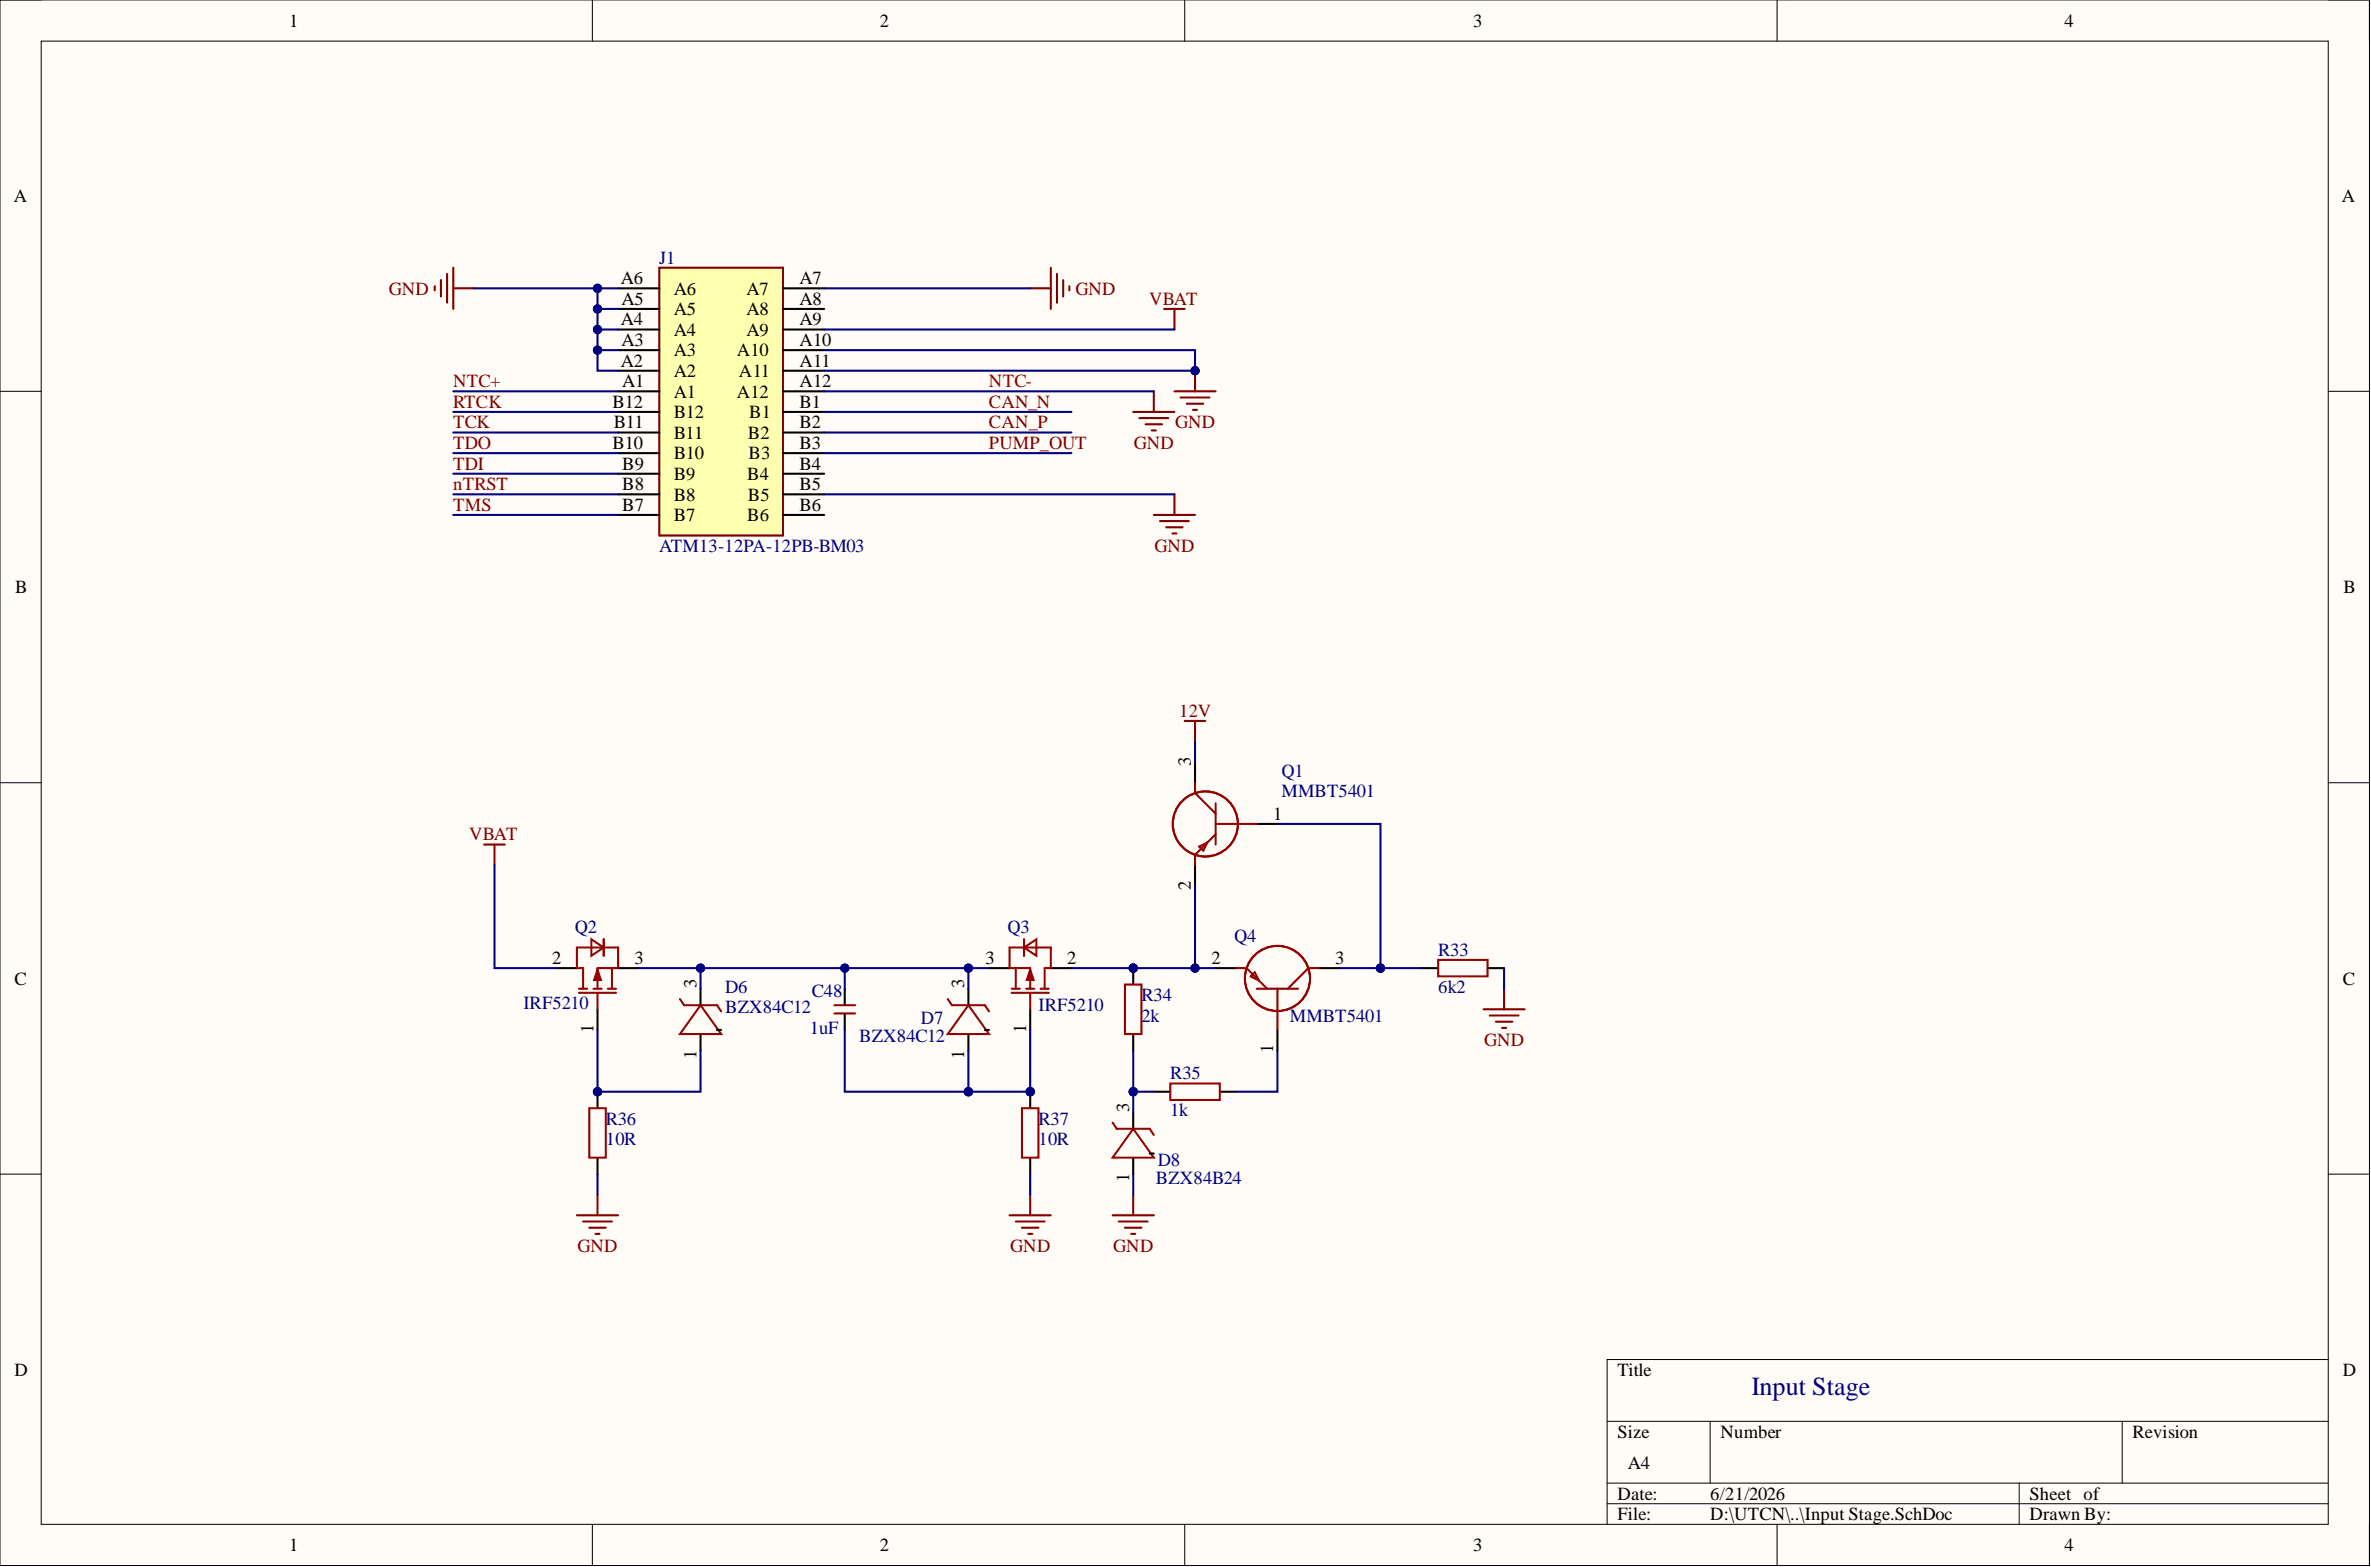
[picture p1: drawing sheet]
<svg xmlns="http://www.w3.org/2000/svg" width="292mm" height="193mm" viewBox="0 0 292 193" stroke-linecap="round" stroke-linejoin="round" font-family="sans-serif">
<defs><g id="words">
<text font-size="3.2" fill="#000080" x="215.8" y="171.8">Input Stage</text>
<g font-size="2.3">
<text x="35.6" y="3.3">1</text>
<text x="108.4" y="3.3">2</text>
<text x="181.5" y="3.3">3</text>
<text x="254.3" y="3.3">4</text>
<text x="1.7" y="24.9">A</text>
<text x="288.5" y="24.9">A</text>
<text x="76.5" y="35">A6</text>
<text x="98.5" y="35">A7</text>
<text x="76.5" y="40.1">A4</text>
<text x="76.6" y="37.5">A5</text>
<text x="83" y="41.3">A4</text>
<text x="83" y="38.8">A5</text>
<text x="83" y="36.3">A6</text>
<text x="92" y="36.3">A7</text>
<text x="92" y="38.8">A8</text>
<text x="92" y="41.3">A9</text>
<text x="98.5" y="37.5">A8</text>
<text x="98.5" y="40.1">A9</text>
<text x="76.5" y="45.1">A2</text>
<text x="76.6" y="42.6">A3</text>
<text x="76.7" y="47.7">A1</text>
<text x="83" y="46.4">A2</text>
<text x="83" y="43.9">A3</text>
<text x="90.8" y="43.9">A10</text>
<text x="91" y="46.4">A11</text>
<text x="98.5" y="42.6">A10</text>
<text x="98.5" y="45.1">A11</text>
<text x="98.5" y="47.7">A12</text>
<text x="75.5" y="50.2">B12</text>
<text x="75.6" y="52.8">B11</text>
<text x="83" y="49">A1</text>
<text x="83" y="51.5">B12</text>
<text x="90.8" y="49">A12</text>
<text x="92.3" y="51.5">B1</text>
<text x="98.5" y="50.2">B1</text>
<text x="98.5" y="52.8">B2</text>
<text x="75.5" y="55.3">B10</text>
<text x="76.7" y="57.8">B9</text>
<text x="83" y="59.1">B9</text>
<text x="83" y="56.6">B10</text>
<text x="83" y="54">B11</text>
<text x="92.1" y="59.1">B4</text>
<text x="92.1" y="54">B2</text>
<text x="92.2" y="56.6">B3</text>
<text x="98.5" y="55.3">B3</text>
<text x="98.5" y="57.8">B4</text>
<text x="76.7" y="62.9">B7</text>
<text x="76.7" y="60.4">B8</text>
<text x="83" y="64.2">B7</text>
<text x="83" y="61.6">B8</text>
<text x="92.1" y="64.2">B6</text>
<text x="92.1" y="61.6">B5</text>
<text x="98.5" y="60.4">B5</text>
<text x="98.5" y="62.9">B6</text>
<text x="1.9" y="73.1">B</text>
<text x="288.7" y="73.1">B</text>
<text x="146.7" y="94.4" transform="rotate(-90 146.7 94.4)">3</text>
<text x="156.9" y="101">1</text>
<text x="146.7" y="109.6" transform="rotate(-90 146.7 109.6)">2</text>
<text x="68" y="118.7">2</text>
<text x="78.2" y="118.7">3</text>
<text x="121.4" y="118.7">3</text>
<text x="131.5" y="118.7">2</text>
<text x="149.3" y="118.7">2</text>
<text x="164.5" y="118.7">3</text>
<text x="1.8" y="121.3">C</text>
<text x="85.8" y="121.7" transform="rotate(-90 85.8 121.7)">3</text>
<text x="118.8" y="121.7" transform="rotate(-90 118.8 121.7)">3</text>
<text x="288.6" y="121.3">C</text>
<text x="73.1" y="127.2" transform="rotate(-90 73.1 127.2)">1</text>
<text x="85.8" y="130.4" transform="rotate(-90 85.8 130.4)">1</text>
<text x="118.8" y="130.4" transform="rotate(-90 118.8 130.4)">1</text>
<text x="126.4" y="127.2" transform="rotate(-90 126.4 127.2)">1</text>
<text x="156.9" y="129.7" transform="rotate(-90 156.9 129.7)">1</text>
<text x="139.1" y="136.9" transform="rotate(-90 139.1 136.9)">3</text>
<text x="139.1" y="145.6" transform="rotate(-90 139.1 145.6)">1</text>
<text x="1.8" y="169.4">D</text>
<text x="199.3" y="169.4">Title</text>
<text x="288.6" y="169.4">D</text>
<text x="199.3" y="177.1">Size</text>
<text x="212" y="177.1">Number</text>
<text x="262.7" y="177.1">Revision</text>
<text x="199.3" y="184.7">Date:</text>
<text x="200.5" y="180.9">A4</text>
<text x="210.7" y="184.7">6/21/2026</text>
<text x="250" y="184.7">Sheet of</text>
<text x="35.6" y="191">1</text>
<text x="108.4" y="191">2</text>
<text x="181.5" y="191">3</text>
<text x="199.3" y="187.2">File:</text>
<text x="210.7" y="187.2">D:\UTCN\..\Input Stage.SchDoc</text>
<text x="250" y="187.2">Drawn By:</text>
<text x="254.3" y="191">4</text>
</g>
<g font-size="2.3" fill="#000080">
<text x="81.2" y="32.5">J1</text>
<text x="81.2" y="68">ATM13-12PA-12PB-BM03</text>
<text x="157.9" y="95.6">Q1</text>
<text x="157.9" y="98.2">MMBT5401</text>
<text x="70.8" y="114.9">Q2</text>
<text x="124.1" y="114.9">Q3</text>
<text x="152" y="116">Q4</text>
<text x="177.2" y="117.7">R33</text>
<text x="64.5" y="124.3">IRF5210</text>
<text x="89.3" y="122.3">D6</text>
<text x="89.3" y="124.8">BZX84C12</text>
<text x="100" y="122.8">C48</text>
<text x="127.9" y="124.5">IRF5210</text>
<text x="140.6" y="123.3">R34</text>
<text x="140.6" y="125.8">2k</text>
<text x="158.9" y="125.8">MMBT5401</text>
<text x="177.2" y="122.3">6k2</text>
<text x="99.8" y="127.3">1uF</text>
<text x="105.8" y="128.4">BZX84C12</text>
<text x="113.5" y="126.1">D7</text>
<text x="144.2" y="132.9">R35</text>
<text x="144.2" y="137.5">1k</text>
<text x="74.6" y="138.5">R36</text>
<text x="74.6" y="141">10R</text>
<text x="127.9" y="138.5">R37</text>
<text x="127.9" y="141">10R</text>
<text x="142.7" y="143.6">D8</text>
<text x="142.4" y="145.9">BZX84B24</text>
</g>
<g font-size="2.3" fill="#800000">
<text x="47.9" y="36.3">GND</text>
<text x="132.5" y="36.3">GND</text>
<text x="141.6" y="37.5">VBAT</text>
<text x="55.8" y="47.7">NTC+</text>
<text x="55.8" y="50.2">RTCK</text>
<text x="55.8" y="52.8">TCK</text>
<text x="121.8" y="50.2">CAN_N</text>
<text x="121.8" y="52.8">CAN_P</text>
<text x="144.8" y="52.8">GND</text>
<text x="55.8" y="55.3">TDO</text>
<text x="55.8" y="57.8">TDI</text>
<text x="121.8" y="55.3">PUMP_OUT</text>
<text x="139.7" y="55.3">GND</text>
<text x="55.8" y="60.4">nTRST</text>
<text x="55.8" y="62.9">TMS</text>
<text x="142.2" y="68">GND</text>
<text x="145.3" y="88.3">12V</text>
<text x="57.8" y="103.5">VBAT</text>
<text x="182.8" y="128.9">GND</text>
<text x="71.2" y="154.2">GND</text>
<text x="124.5" y="154.2">GND</text>
<text x="137.2" y="154.2">GND</text>
</g>
<text font-size="2.3" fill="#980000" x="121.8" y="47.7">NTC-</text>
</g></defs>
<path d="M0 0h291.9v192.8h-291.9z" fill-rule="evenodd" fill="#fffcf8"/>
<path d="M0 0h291.9v192.8h-291.9z" fill="none" stroke="#000" stroke-width=".12"/>
<path d="M5.1 5.1h281.7v182.6h-281.7z" fill-rule="evenodd" fill="#fffcf8"/>
<g fill="none" stroke="#000" stroke-width=".12">
<path d="M0 0h5.1M73 0v5.1M146 0v5.1M218.9 0v5.1M286.8 0h5.1v5.1M5.1 5.1h281.7v182.6h-281.7zM0 48.2h5.1M286.8 48.2h5.1M0 96.4h5.1M286.8 96.4h5.1M0 144.6h5.1M286.8 144.6h5.1"/>
<path d="M198 175h88.8M210.7 175v7.6M261.4 175v7.6M286.8 167.4h-88.8v20.3M73 187.7v5.1M146 187.7v5.1M198 182.6h88.8M198 185.2h88.8M218.9 187.7v5.1M248.8 182.6v5.1M291.9 187.7v5.1"/>
</g>
<path d="M81.2 33h15.3v32.9h-15.3z" fill-rule="evenodd" fill="#ffffb0"/>
<g fill="none" stroke="#800000" stroke-width=".25">
<path d="M81.2 33h15.3v32.9h-15.3zM143.4 38h2.6M144.7 38v2.6M144.7 48.2h5.1M145.4 49h3.6M146.2 49.7h2M147 50.5h.5M147.2 45.7v2.5M142.1 63.4h5.1M142.9 64.2h3.6M143.7 64.9h2M144.4 65.7h.5"/>
<path d="M144.7 60.9v2.5"/>
</g>
<g fill="none" stroke="#000" stroke-width=".25">
<path d="M76.2 38h5M76.2 35.5h5M96.5 38h5M96.5 35.5h5M76.2 48.2h5M76.2 45.7h5M76.2 43.1h5M76.2 40.6h5M76.2 50.7h5M76.2 53.3h5M76.2 55.8h5M76.2 58.3h5"/>
<path d="M96.5 48.2h5M96.5 45.7h5M96.5 43.1h5M96.5 40.6h5M96.5 50.7h5M96.5 53.3h5M96.5 55.8h5M96.5 58.3h5M76.2 60.9h5M76.2 63.4h5M96.5 60.9h5M96.5 63.4h5"/>
</g>
<circle cx="147.2" cy="45.7" r=".51" fill="#000080"/>
<circle cx="147.2" cy="45.7" r=".51" fill="none" stroke="#000080" stroke-width=".12"/>
<g fill="none" stroke="#800000" stroke-width=".25">
<path d="M53.6 35.3v.5M54.3 34.5v2M55.1 33.7v3.6M55.8 35.5h2.6M55.8 33v5M126.9 35.5h2.6M129.5 33v5M130.2 33.7v3.6M131 34.5v2M131.7 35.3v.5M139.6 50.7h5.1M140.4 51.5h3.5"/>
<path d="M141.1 52.2h2.1M141.9 53h.5M142.1 48.2v2.5"/>
</g>
<path d="M83.8 123l.5 .8h4l.5 .7M86.3 123.8l2.5 3.5h-5z" fill="none" stroke="#980000" stroke-width=".25"/>
<path d="M86.3 121.8v1.9M86.3 127.5v1.9M88.3 126.8h.5" fill="none" stroke="#000" stroke-width=".25"/>
<circle cx="73.6" cy="134.4" r=".51" fill="#000080"/>
<circle cx="73.6" cy="134.4" r=".51" fill="none" stroke="#000080" stroke-width=".12"/>
<path d="M73.6 134.4v1.9M73.6 142.7v1.9" fill="none" stroke="#000" stroke-width=".25"/>
<circle cx="73.6" cy="134.4" r=".51" fill="#000080"/>
<circle cx="73.6" cy="134.4" r=".51" fill="none" stroke="#000080" stroke-width=".12"/>
<path d="M72.6 136.5h2v6.1h-2zM102.8 124.8h2.5M102.8 123.8h2.5M116.8 123l.5 .8h4l.5 .7M119.3 123.8l2.5 3.5h-5z" fill="none" stroke="#980000" stroke-width=".25"/>
<path d="M104.1 121.8v1.9M104.1 124.9v1.9M119.3 121.8v1.9M119.3 127.5v1.9M121.3 126.8h.5" fill="none" stroke="#000" stroke-width=".25"/>
<circle cx="126.9" cy="134.4" r=".51" fill="#000080"/>
<circle cx="126.9" cy="134.4" r=".51" fill="none" stroke="#000080" stroke-width=".12"/>
<path d="M126.9 134.4v1.9M126.9 142.7v1.9" fill="none" stroke="#000" stroke-width=".25"/>
<circle cx="126.9" cy="134.4" r=".51" fill="#000080"/>
<circle cx="126.9" cy="134.4" r=".51" fill="none" stroke="#000080" stroke-width=".12"/>
<path d="M125.9 136.5h2v6.1h-2zM137.1 138.2l.5 .8h4l.5 .8M139.6 139l2.5 3.6h-5z" fill="none" stroke="#980000" stroke-width=".25"/>
<path d="M139.6 137v1.9M139.6 142.7v1.9M141.6 142.1h.5" fill="none" stroke="#000" stroke-width=".25"/>
<circle cx="139.6" cy="119.2" r=".51" fill="#000080"/>
<circle cx="139.6" cy="119.2" r=".51" fill="none" stroke="#000080" stroke-width=".12"/>
<path d="M139.6 119.2v1.9M139.6 127.5v1.9" fill="none" stroke="#000" stroke-width=".25"/>
<circle cx="139.6" cy="119.2" r=".51" fill="#000080"/>
<circle cx="139.6" cy="119.2" r=".51" fill="none" stroke="#000080" stroke-width=".12"/>
<g fill="none" stroke="#980000" stroke-width=".25">
<path d="M71.1 119.2h.7v2.6M75.4 119.2v2.6M76.2 119.2h-2.6v2.6M152.3 119.2h1.3l2.5 2.6M162.5 119.2h-1.3l-2.6 2.6M177.2 118.2h6.1v2h-6.1zM71.3 121.8h1M71.3 122.3h4.6M73.1 121.8h1M73.6 122.3v2M74.9 121.8h1M138.6 121.3h2v6h-2z"/>
<path d="M144.2 133.4h6.1v2.1h-6.1zM154.1 120.2l.5-.5 .5 1zM154.8 121.8h5.1M157.4 121.8v5"/>
<circle cx="157.4" cy="120.5" r="4"/>
</g>
<path d="M68.5 119.2h2.6M76.2 119.2h2.5M149.8 119.2h2.5M162.5 119.2h2.5M175.1 119.2h1.9M183.4 119.2h1.9M73.6 124.3v2.5M142.1 134.4h2M150.4 134.4h1.9M157.4 126.8v2.6" fill="none" stroke="#000" stroke-width=".25"/>
<path d="M73.6 119.2l.5 1.5h-1z" fill="#980000"/>
<path d="M73.6 119.2l.5 1.5h-1z" fill="none" stroke="#980000" stroke-width=".12"/>
<path d="M71.1 119.2v-2.5h5.1v2.5M72.9 115.7l1.5 1-1.5 1zM74.4 115.7v2M124.4 119.2h2.5v2.6M125.1 119.2v2.6M129.5 119.2h-.8v2.6M124.6 122.3h4.6M124.6 121.8h1M126.4 121.8h1M126.9 122.3v2M128.2 121.8h1" fill="none" stroke="#980000" stroke-width=".25"/>
<path d="M121.8 119.2h2.6M129.5 119.2h2.5M126.9 124.3v2.5" fill="none" stroke="#000" stroke-width=".25"/>
<path d="M126.9 119.2l.5 1.5h-1z" fill="#980000"/>
<path d="M126.9 119.2l.5 1.5h-1z" fill="none" stroke="#980000" stroke-width=".12"/>
<g fill="none" stroke="#980000" stroke-width=".25">
<path d="M147.2 96.4v1.3l2.6 2.5M149.8 98.9v5.1M124.4 119.2v-2.5h5.1v2.5M126.2 116.7l1.5-1v2zM126.2 115.7v2M147.7 104.3l1-.6-.5 1.1zM149.8 102.7l-2.6 2.6v1.2M149.8 101.5h5"/>
<circle cx="148.5" cy="101.5" r="4"/>
</g>
<g fill="none" stroke="#800000" stroke-width=".25">
<path d="M146 88.8h2.5M147.2 88.8v2.5M59.7 104h2.5M60.9 104v2.5M182.8 124.3h5M183.5 125.1h3.6M184.3 125.8h2M185 126.6h.6M185.3 121.8v2.5M71.1 149.7h5.1M71.8 150.4h3.6M72.6 151.2h2"/>
<path d="M73.4 151.9h.5M73.6 147.1v2.6M124.4 149.7h5.1M125.1 150.4h3.6M125.9 151.2h2M126.7 151.9h.5M126.9 147.1v2.6M137.1 149.7h5M137.8 150.4h3.6M138.6 151.2h2M139.4 151.9h.5M139.6 147.1v2.6"/>
</g>
<path d="M147.2 93.9v2.5M147.2 106.5v2.6M154.8 101.5h2.6" fill="none" stroke="#000" stroke-width=".25"/>
<path d="M58.4 35.5h17.8M101.5 35.5h25.4" fill="none" stroke="#000080" stroke-width=".25"/>
<circle cx="73.6" cy="35.5" r=".51" fill="#000080"/>
<circle cx="73.6" cy="35.5" r=".51" fill="none" stroke="#000080" stroke-width=".12"/>
<path d="M55.8 58.3h20.4M55.8 55.8h20.4M55.8 53.3h20.4M55.8 50.7h20.4M55.8 48.2h20.4M73.6 40.6h2.6M55.8 63.4h20.4M55.8 60.9h20.4" fill="none" stroke="#000080" stroke-width=".25"/>
<circle cx="73.6" cy="40.6" r=".51" fill="#000080"/>
<circle cx="73.6" cy="40.6" r=".51" fill="none" stroke="#000080" stroke-width=".12"/>
<path d="M73.6 38v5.1" fill="none" stroke="#000080" stroke-width=".25"/>
<circle cx="73.6" cy="43.1" r=".51" fill="#000080"/>
<circle cx="73.6" cy="43.1" r=".51" fill="none" stroke="#000080" stroke-width=".12"/>
<circle cx="73.6" cy="40.6" r=".51" fill="#000080"/>
<circle cx="73.6" cy="40.6" r=".51" fill="none" stroke="#000080" stroke-width=".12"/>
<circle cx="73.6" cy="38" r=".51" fill="#000080"/>
<circle cx="73.6" cy="38" r=".51" fill="none" stroke="#000080" stroke-width=".12"/>
<path d="M76.2 43.1h-2.6v2.6h2.6" fill="none" stroke="#000080" stroke-width=".25"/>
<circle cx="73.6" cy="43.1" r=".51" fill="#000080"/>
<circle cx="73.6" cy="43.1" r=".51" fill="none" stroke="#000080" stroke-width=".12"/>
<path d="M73.6 35.5v2.5h2.6" fill="none" stroke="#000080" stroke-width=".25"/>
<circle cx="73.6" cy="38" r=".51" fill="#000080"/>
<circle cx="73.6" cy="38" r=".51" fill="none" stroke="#000080" stroke-width=".12"/>
<circle cx="73.6" cy="35.5" r=".51" fill="#000080"/>
<circle cx="73.6" cy="35.5" r=".51" fill="none" stroke="#000080" stroke-width=".12"/>
<path d="M101.5 43.1h45.7v2.6h-45.7M101.5 55.8h30.5M101.5 53.3h30.5M101.5 50.7h30.5M101.5 48.2h40.6M101.5 60.9h43.2" fill="none" stroke="#000080" stroke-width=".25"/>
<circle cx="147.2" cy="45.7" r=".51" fill="#000080"/>
<circle cx="147.2" cy="45.7" r=".51" fill="none" stroke="#000080" stroke-width=".12"/>
<path d="M101.5 40.6h43.2M104.1 126.8v7.6h15.2" fill="none" stroke="#000080" stroke-width=".25"/>
<circle cx="119.3" cy="134.4" r=".51" fill="#000080"/>
<circle cx="119.3" cy="134.4" r=".51" fill="none" stroke="#000080" stroke-width=".12"/>
<path d="M119.3 134.4h7.6" fill="none" stroke="#000080" stroke-width=".25"/>
<circle cx="119.3" cy="134.4" r=".51" fill="#000080"/>
<circle cx="119.3" cy="134.4" r=".51" fill="none" stroke="#000080" stroke-width=".12"/>
<circle cx="126.9" cy="134.4" r=".51" fill="#000080"/>
<circle cx="126.9" cy="134.4" r=".51" fill="none" stroke="#000080" stroke-width=".12"/>
<path d="M126.9 126.8v7.6" fill="none" stroke="#000080" stroke-width=".25"/>
<circle cx="126.9" cy="134.4" r=".51" fill="#000080"/>
<circle cx="126.9" cy="134.4" r=".51" fill="none" stroke="#000080" stroke-width=".12"/>
<path d="M78.7 119.2h7.6" fill="none" stroke="#000080" stroke-width=".25"/>
<circle cx="86.3" cy="119.2" r=".51" fill="#000080"/>
<circle cx="86.3" cy="119.2" r=".51" fill="none" stroke="#000080" stroke-width=".12"/>
<path d="M132 119.2h7.6" fill="none" stroke="#000080" stroke-width=".25"/>
<circle cx="139.6" cy="119.2" r=".51" fill="#000080"/>
<circle cx="139.6" cy="119.2" r=".51" fill="none" stroke="#000080" stroke-width=".12"/>
<path d="M139.6 134.4h2.5" fill="none" stroke="#000080" stroke-width=".25"/>
<circle cx="139.6" cy="134.4" r=".51" fill="#000080"/>
<circle cx="139.6" cy="134.4" r=".51" fill="none" stroke="#000080" stroke-width=".12"/>
<path d="M139.6 119.2h10.2" fill="none" stroke="#000080" stroke-width=".25"/>
<circle cx="139.6" cy="119.2" r=".51" fill="#000080"/>
<circle cx="139.6" cy="119.2" r=".51" fill="none" stroke="#000080" stroke-width=".12"/>
<circle cx="147.2" cy="119.2" r=".51" fill="#000080"/>
<circle cx="147.2" cy="119.2" r=".51" fill="none" stroke="#000080" stroke-width=".12"/>
<path d="M104.1 119.2v2.6M185.3 119.2v2.6" fill="none" stroke="#000080" stroke-width=".25"/>
<circle cx="104.1" cy="119.2" r=".51" fill="#000080"/>
<circle cx="104.1" cy="119.2" r=".51" fill="none" stroke="#000080" stroke-width=".12"/>
<path d="M119.3 119.2v2.6" fill="none" stroke="#000080" stroke-width=".25"/>
<circle cx="119.3" cy="119.2" r=".51" fill="#000080"/>
<circle cx="119.3" cy="119.2" r=".51" fill="none" stroke="#000080" stroke-width=".12"/>
<path d="M139.6 134.4v2.6" fill="none" stroke="#000080" stroke-width=".25"/>
<circle cx="139.6" cy="134.4" r=".51" fill="#000080"/>
<circle cx="139.6" cy="134.4" r=".51" fill="none" stroke="#000080" stroke-width=".12"/>
<path d="M121.8 119.2h-35.5v2.6" fill="none" stroke="#000080" stroke-width=".25"/>
<circle cx="86.3" cy="119.2" r=".51" fill="#000080"/>
<circle cx="86.3" cy="119.2" r=".51" fill="none" stroke="#000080" stroke-width=".12"/>
<circle cx="104.1" cy="119.2" r=".51" fill="#000080"/>
<circle cx="104.1" cy="119.2" r=".51" fill="none" stroke="#000080" stroke-width=".12"/>
<circle cx="119.3" cy="119.2" r=".51" fill="#000080"/>
<circle cx="119.3" cy="119.2" r=".51" fill="none" stroke="#000080" stroke-width=".12"/>
<path d="M147.2 91.3v2.6M60.9 106.5v12.7h7.6M147.2 109.1v10.1M73.6 144.6v2.5M126.9 144.6v2.5M139.6 144.6v2.5" fill="none" stroke="#000080" stroke-width=".25"/>
<circle cx="147.2" cy="119.2" r=".51" fill="#000080"/>
<circle cx="147.2" cy="119.2" r=".51" fill="none" stroke="#000080" stroke-width=".12"/>
<path d="M157.4 101.5h12.7v17.7" fill="none" stroke="#000080" stroke-width=".25"/>
<circle cx="170.1" cy="119.2" r=".51" fill="#000080"/>
<circle cx="170.1" cy="119.2" r=".51" fill="none" stroke="#000080" stroke-width=".12"/>
<path d="M170.1 119.2h5" fill="none" stroke="#000080" stroke-width=".25"/>
<circle cx="170.1" cy="119.2" r=".51" fill="#000080"/>
<circle cx="170.1" cy="119.2" r=".51" fill="none" stroke="#000080" stroke-width=".12"/>
<path d="M165 119.2h5.1" fill="none" stroke="#000080" stroke-width=".25"/>
<circle cx="170.1" cy="119.2" r=".51" fill="#000080"/>
<circle cx="170.1" cy="119.2" r=".51" fill="none" stroke="#000080" stroke-width=".12"/>
<path d="M119.3 129.4v5" fill="none" stroke="#000080" stroke-width=".25"/>
<circle cx="119.3" cy="134.4" r=".51" fill="#000080"/>
<circle cx="119.3" cy="134.4" r=".51" fill="none" stroke="#000080" stroke-width=".12"/>
<path d="M139.6 129.4v5" fill="none" stroke="#000080" stroke-width=".25"/>
<circle cx="139.6" cy="134.4" r=".51" fill="#000080"/>
<circle cx="139.6" cy="134.4" r=".51" fill="none" stroke="#000080" stroke-width=".12"/>
<path d="M73.6 126.8v7.6h12.7v-5M157.4 129.4v5h-5.1" fill="none" stroke="#000080" stroke-width=".25"/>
<circle cx="73.6" cy="134.4" r=".51" fill="#000080"/>
<circle cx="73.6" cy="134.4" r=".51" fill="none" stroke="#000080" stroke-width=".12"/>
<use href="#words"/>
</svg>
